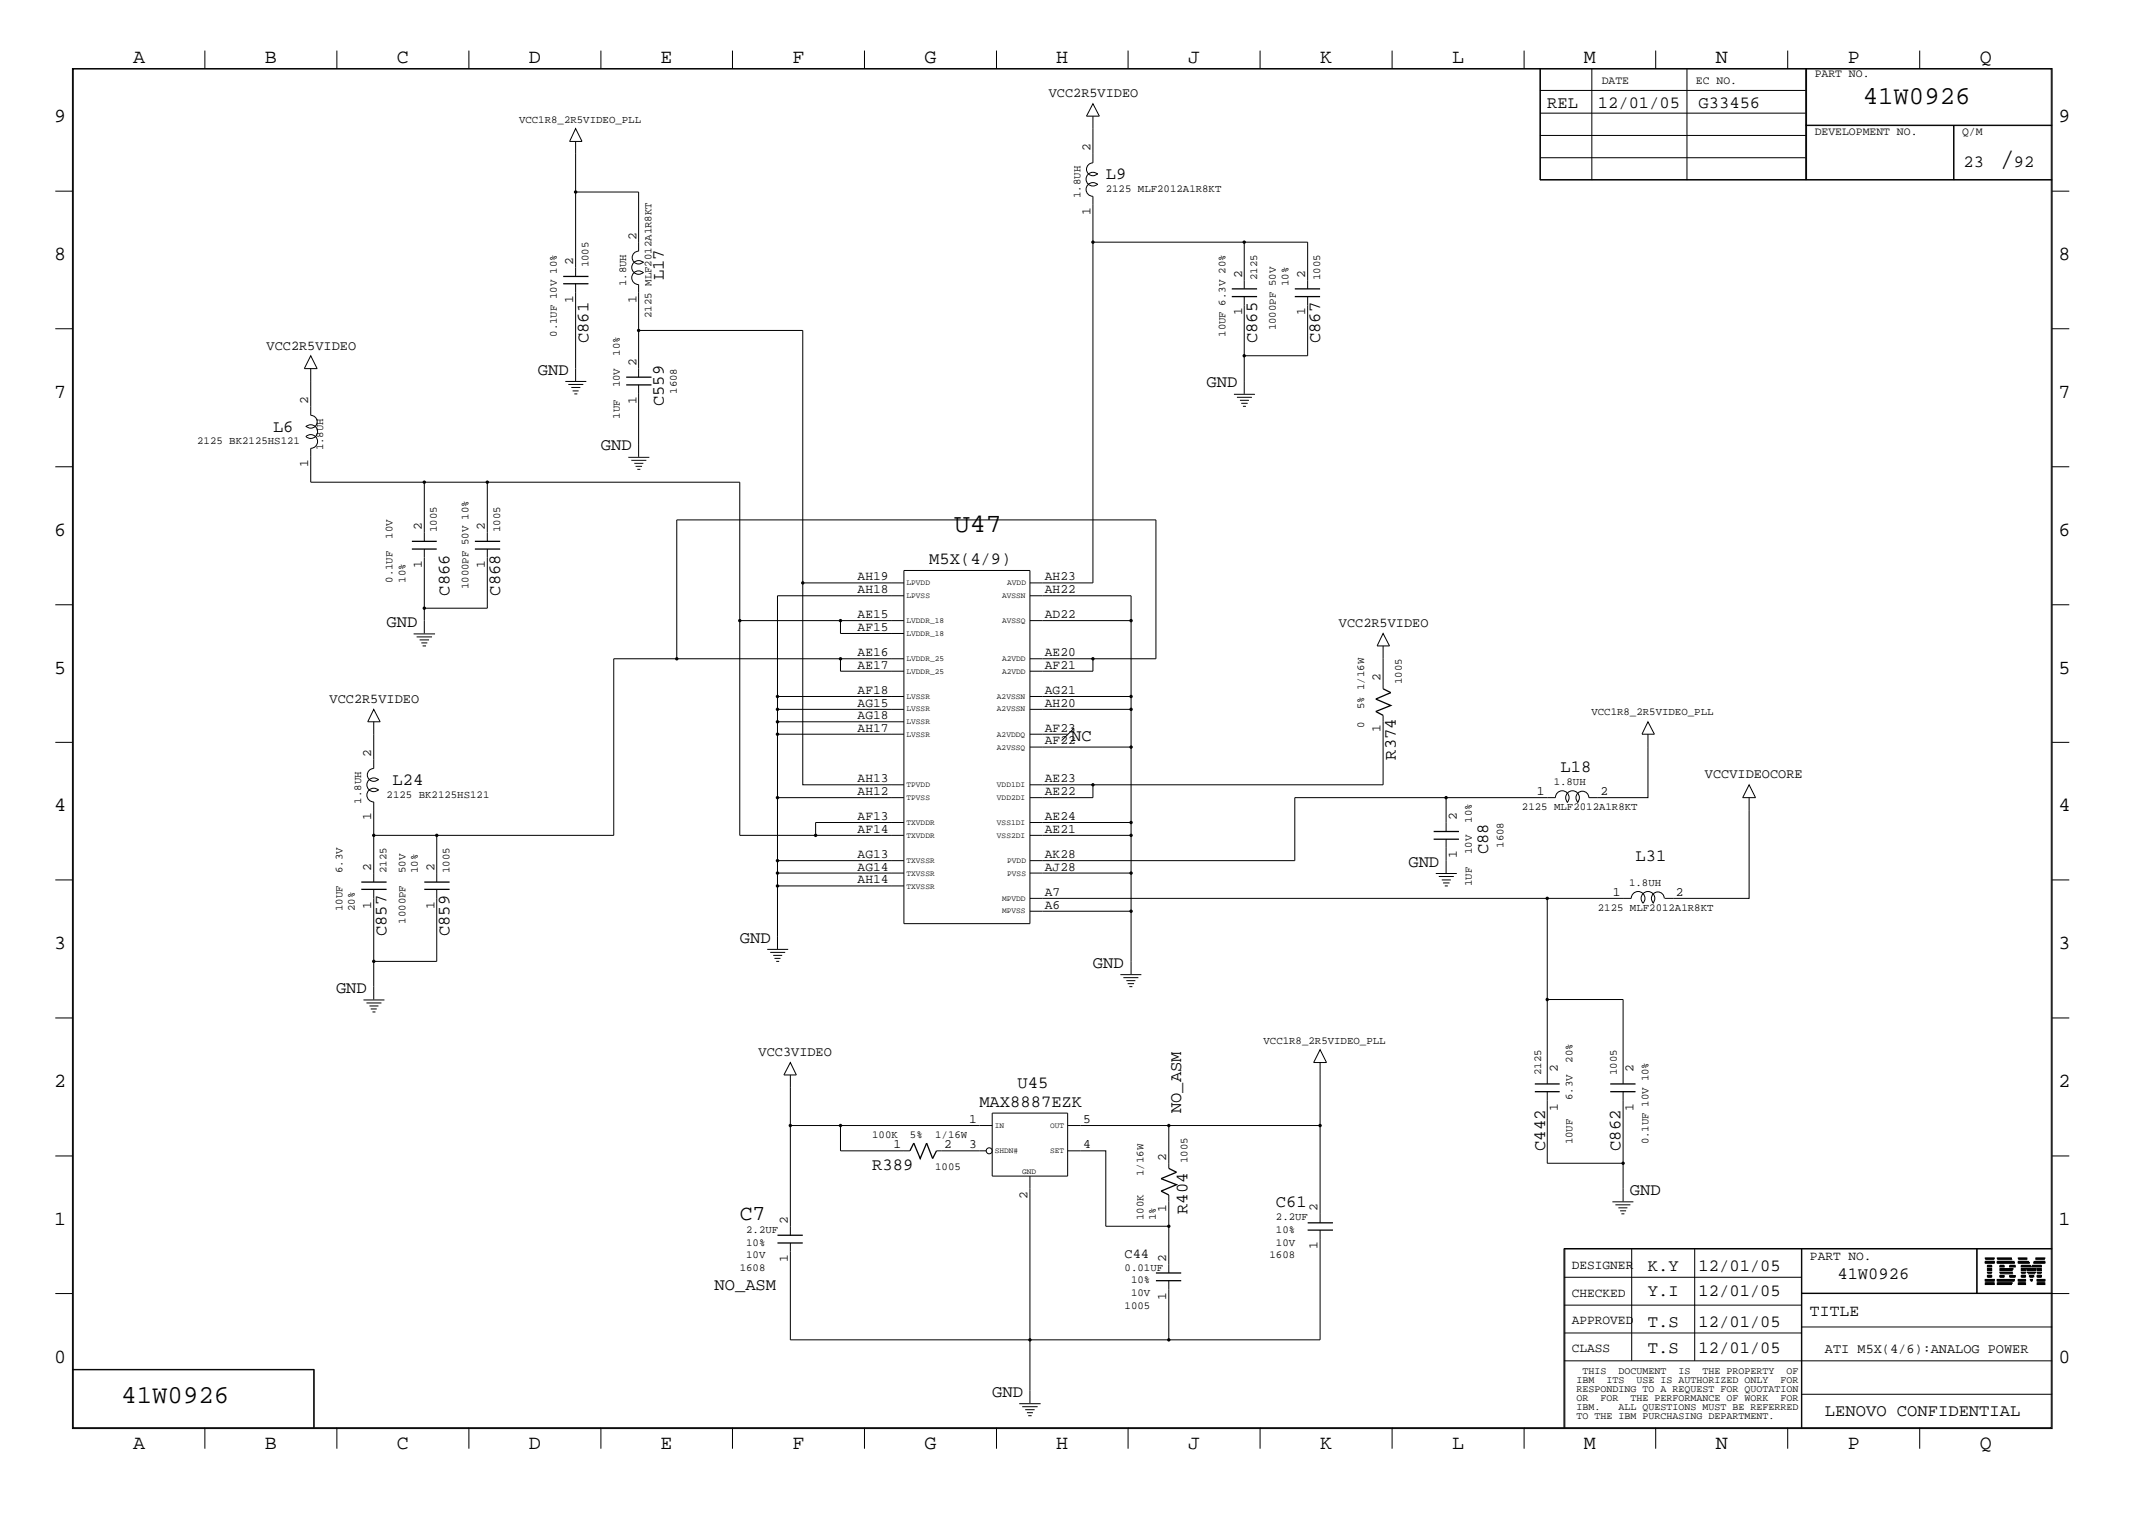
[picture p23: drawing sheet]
<svg xmlns="http://www.w3.org/2000/svg" width="423mm" height="300mm" viewBox="0 0 423 300" stroke-linecap="round" stroke-linejoin="round" font-family="sans-serif">
<defs><g id="words">
<g font-size="5.2">
<text x="395" y="32.9">/</text>
<text x="188.5" y="105.2">U47</text>
</g>
<g font-size="5.1">
<text x="368" y="20.5">41W0926</text>
<text x="24" y="277.2">41W0926</text>
</g>
<text font-size="4.2" x="146.1" y="241">C7</text>
<g font-size="4">
<text x="26.3" y="12.5">A</text>
<text x="52.3" y="12.5">B</text>
<text x="78.4" y="12.5">C</text>
<text x="104.5" y="12.5">D</text>
<text x="130.5" y="12.5">E</text>
<text x="156.5" y="12.5">F</text>
<text x="182.6" y="12.5">G</text>
<text x="208.6" y="12.5">H</text>
<text x="234.7" y="12.5">J</text>
<text x="260.8" y="12.5">K</text>
<text x="286.9" y="12.5">L</text>
<text x="312.8" y="12.5">M</text>
<text x="338.9" y="12.5">N</text>
<text x="365" y="12.5">P</text>
<text x="391.1" y="12.5">Q</text>
<text x="10.7" y="24.1">9</text>
<text x="406.7" y="24.1">9</text>
<text x="10.7" y="51.4">8</text>
<text x="406.7" y="51.4">8</text>
<text x="10.7" y="78.6">7</text>
<text x="406.7" y="78.6">7</text>
<text x="10.7" y="105.8">6</text>
<text x="406.7" y="105.8">6</text>
<text x="10.7" y="133.1">5</text>
<text x="406.7" y="133.1">5</text>
<text x="10.7" y="160.2">4</text>
<text x="406.7" y="160.2">4</text>
<text x="10.7" y="187.5">3</text>
<text x="406.7" y="187.5">3</text>
<text x="10.7" y="214.6">2</text>
<text x="406.7" y="214.6">2</text>
<text x="10.7" y="241.9">1</text>
<text x="406.7" y="241.9">1</text>
<text x="10.7" y="269.2">0</text>
<text x="406.7" y="269.2">0</text>
<text x="26.3" y="286.2">A</text>
<text x="52.3" y="286.2">B</text>
<text x="78.4" y="286.2">C</text>
<text x="104.5" y="286.2">D</text>
<text x="130.5" y="286.2">E</text>
<text x="156.5" y="286.2">F</text>
<text x="182.6" y="286.2">G</text>
<text x="208.6" y="286.2">H</text>
<text x="234.7" y="286.2">J</text>
<text x="260.8" y="286.2">K</text>
<text x="286.9" y="286.2">L</text>
<text x="312.8" y="286.2">M</text>
<text x="338.9" y="286.2">N</text>
<text x="365" y="286.2">P</text>
<text x="391.1" y="286.2">Q</text>
</g>
<g font-size="3.4">
<text x="305.6" y="21.4">REL</text>
<text x="315.6" y="21.4">12/01/05</text>
<text x="335.5" y="21.4">G33456</text>
<text x="218.4" y="35.4">L9</text>
<text x="387.9" y="32.9">23</text>
<text x="397.8" y="32.9">92</text>
<text x="131.1" y="55.4" transform="rotate(-90 131.1 55.4)">L17</text>
<text x="116.2" y="67.8" transform="rotate(-90 116.2 67.8)">C861</text>
<text x="248.3" y="67.8" transform="rotate(-90 248.3 67.8)">C865</text>
<text x="260.8" y="67.8" transform="rotate(-90 260.8 67.8)">C867</text>
<text x="106.3" y="74">GND</text>
<text x="238.3" y="76.5">GND</text>
<text x="131.1" y="80.3" transform="rotate(-90 131.1 80.3)">C559</text>
<text x="53.9" y="85.3">L6</text>
<text x="118.7" y="89">GND</text>
<text x="183.6" y="111.4">M5X(4/9)</text>
<text x="88.8" y="117.7" transform="rotate(-90 88.8 117.7)">C866</text>
<text x="98.8" y="117.7" transform="rotate(-90 98.8 117.7)">C868</text>
<text x="76.4" y="123.9">GND</text>
<text x="211.6" y="146.3">NC</text>
<text x="77.6" y="155">L24</text>
<text x="275.8" y="150" transform="rotate(-90 275.8 150)">R374</text>
<text x="308.3" y="152.6">L18</text>
<text x="278.2" y="171.3">GND</text>
<text x="294" y="168.7" transform="rotate(-90 294 168.7)">C88</text>
<text x="323.1" y="170">L31</text>
<text x="76.4" y="184.9" transform="rotate(-90 76.4 184.9)">C857</text>
<text x="88.8" y="184.9" transform="rotate(-90 88.8 184.9)">C859</text>
<text x="146.1" y="186.2">GND</text>
<text x="215.9" y="191.2">GND</text>
<text x="66.4" y="196.2">GND</text>
<text x="201" y="214.9">U45</text>
<text x="193.5" y="218.6">MAX8887EZK</text>
<text x="233.3" y="219.9" transform="rotate(-90 233.3 219.9)">NO_ASM</text>
<text x="305.2" y="227.3" transform="rotate(-90 305.2 227.3)">C442</text>
<text x="320.1" y="227.3" transform="rotate(-90 320.1 227.3)">C862</text>
<text x="172.3" y="231.1">R389</text>
<text x="234.6" y="239.8" transform="rotate(-90 234.6 239.8)">R404</text>
<text x="252.1" y="238.5">C61</text>
<text x="322" y="236.1">GND</text>
<text x="325.5" y="251">K.Y</text>
<text x="335.5" y="251">12/01/05</text>
<text x="141.1" y="254.8">NO_ASM</text>
<text x="325.5" y="255.9">Y.I</text>
<text x="335.5" y="255.9">12/01/05</text>
<text x="363" y="252.7">41W0926</text>
<text x="325.5" y="262.2">T.S</text>
<text x="335.5" y="262.2">12/01/05</text>
<text x="325.5" y="267.2">T.S</text>
<text x="335.5" y="267.2">12/01/05</text>
<text x="196" y="275.9">GND</text>
<text x="360.5" y="279.7">LENOVO CONFIDENTIAL</text>
</g>
<text font-size="3.2" x="357.5" y="260">TITLE</text>
<g font-size="2.7">
<text x="207.2" y="19.2">VCC2R5VIDEO</text>
<text x="52.7" y="69.1">VCC2R5VIDEO</text>
<text x="264.5" y="123.9">VCC2R5VIDEO</text>
<text x="65.1" y="138.9">VCC2R5VIDEO</text>
<text x="336.8" y="153.8">VCCVIDEOCORE</text>
<text x="149.9" y="208.6">VCC3VIDEO</text>
<text x="222.2" y="248.5">C44</text>
<text x="360.5" y="267.2">ATI M5X(4/6):ANALOG POWER</text>
</g>
<g font-size="2.5">
<text x="215.4" y="29.9" transform="rotate(-90 215.4 29.9)">2</text>
<text x="125.7" y="47.3" transform="rotate(-90 125.7 47.3)">2</text>
<text x="215.4" y="42.4" transform="rotate(-90 215.4 42.4)">1</text>
<text x="113.2" y="52.3" transform="rotate(-90 113.2 52.3)">2</text>
<text x="113.2" y="59.9" transform="rotate(-90 113.2 59.9)">1</text>
<text x="125.7" y="59.9" transform="rotate(-90 125.7 59.9)">1</text>
<text x="245.4" y="54.9" transform="rotate(-90 245.4 54.9)">2</text>
<text x="257.8" y="54.9" transform="rotate(-90 257.8 54.9)">2</text>
<text x="245.4" y="62.3" transform="rotate(-90 245.4 62.3)">1</text>
<text x="257.8" y="62.3" transform="rotate(-90 257.8 62.3)">1</text>
<text x="125.7" y="72.3" transform="rotate(-90 125.7 72.3)">2</text>
<text x="60.9" y="79.8" transform="rotate(-90 60.9 79.8)">2</text>
<text x="125.7" y="79.8" transform="rotate(-90 125.7 79.8)">1</text>
<text x="60.9" y="92.3" transform="rotate(-90 60.9 92.3)">1</text>
<text x="83.3" y="104.7" transform="rotate(-90 83.3 104.7)">2</text>
<text x="95.8" y="104.7" transform="rotate(-90 95.8 104.7)">2</text>
<text x="83.3" y="112.2" transform="rotate(-90 83.3 112.2)">1</text>
<text x="95.8" y="112.2" transform="rotate(-90 95.8 112.2)">1</text>
<text x="169.4" y="117.2">AH18</text>
<text x="169.4" y="114.6">AH19</text>
<text x="206.4" y="114.6">AH23</text>
<text x="206.4" y="117.2">AH22</text>
<text x="169.4" y="122.2">AE15</text>
<text x="169.4" y="124.6">AF15</text>
<text x="206.4" y="122.2">AD22</text>
<text x="169.4" y="129.6">AE16</text>
<text x="206.4" y="129.6">AE20</text>
<text x="169.4" y="132.1">AE17</text>
<text x="169.4" y="137.1">AF18</text>
<text x="206.4" y="132.1">AF21</text>
<text x="206.4" y="137.1">AG21</text>
<text x="272.7" y="134.6" transform="rotate(-90 272.7 134.6)">2</text>
<text x="169.4" y="139.6">AG15</text>
<text x="169.4" y="142.1">AG18</text>
<text x="206.4" y="139.6">AH20</text>
<text x="73.3" y="149.5" transform="rotate(-90 73.3 149.5)">2</text>
<text x="169.4" y="144.6">AH17</text>
<text x="206.4" y="144.6">AF23</text>
<text x="206.4" y="147.1">AF22</text>
<text x="272.7" y="144.6" transform="rotate(-90 272.7 144.6)">1</text>
<text x="169.4" y="154.5">AH13</text>
<text x="206.4" y="154.5">AE23</text>
<text x="169.4" y="157.1">AH12</text>
<text x="206.4" y="157.1">AE22</text>
<text x="303.6" y="157.1">1</text>
<text x="316.1" y="157.1">2</text>
<text x="73.3" y="162.1" transform="rotate(-90 73.3 162.1)">1</text>
<text x="169.4" y="164.5">AF14</text>
<text x="169.4" y="162.1">AF13</text>
<text x="206.4" y="162.1">AE24</text>
<text x="206.4" y="164.5">AE21</text>
<text x="287.8" y="162.1" transform="rotate(-90 287.8 162.1)">2</text>
<text x="73.3" y="172" transform="rotate(-90 73.3 172)">2</text>
<text x="85.9" y="172" transform="rotate(-90 85.9 172)">2</text>
<text x="169.4" y="169.5">AG13</text>
<text x="169.4" y="172">AG14</text>
<text x="206.4" y="169.5">AK28</text>
<text x="206.4" y="172">AJ28</text>
<text x="287.8" y="169.5" transform="rotate(-90 287.8 169.5)">1</text>
<text x="73.3" y="179.5" transform="rotate(-90 73.3 179.5)">1</text>
<text x="85.9" y="179.5" transform="rotate(-90 85.9 179.5)">1</text>
<text x="169.4" y="174.5">AH14</text>
<text x="206.4" y="179.5">A6</text>
<text x="206.4" y="177">A7</text>
<text x="318.6" y="177">1</text>
<text x="331" y="177">2</text>
<text x="307.8" y="211.8" transform="rotate(-90 307.8 211.8)">2</text>
<text x="322.7" y="211.8" transform="rotate(-90 322.7 211.8)">2</text>
<text x="191.4" y="221.8">1</text>
<text x="214" y="221.8">5</text>
<text x="307.8" y="219.4" transform="rotate(-90 307.8 219.4)">1</text>
<text x="322.7" y="219.4" transform="rotate(-90 322.7 219.4)">1</text>
<text x="176.5" y="226.8">1</text>
<text x="186.5" y="226.8">2</text>
<text x="191.4" y="226.8">3</text>
<text x="214" y="226.8">4</text>
<text x="230.4" y="229.3" transform="rotate(-90 230.4 229.3)">2</text>
<text x="202.9" y="236.8" transform="rotate(-90 202.9 236.8)">2</text>
<text x="230.4" y="239.4" transform="rotate(-90 230.4 239.4)">1</text>
<text x="260.3" y="239.3" transform="rotate(-90 260.3 239.3)">2</text>
<text x="155.6" y="241.8" transform="rotate(-90 155.6 241.8)">2</text>
<text x="155.6" y="249.3" transform="rotate(-90 155.6 249.3)">1</text>
<text x="230.4" y="249.3" transform="rotate(-90 230.4 249.3)">2</text>
<text x="260.3" y="246.8" transform="rotate(-90 260.3 246.8)">1</text>
<text x="310.5" y="250.6">DESIGNER</text>
<text x="357.5" y="248.8">PART NO.</text>
<text x="230.4" y="256.8" transform="rotate(-90 230.4 256.8)">1</text>
<text x="310.5" y="256.1">CHECKED</text>
<text x="310.5" y="261.5">APPROVED</text>
<text x="310.5" y="267">CLASS</text>
</g>
<g font-size="2.3">
<text x="316.4" y="16.7">DATE</text>
<text x="335" y="16.7">EC NO.</text>
<text x="358.5" y="15.2">PART NO.</text>
<text x="358.5" y="26.6">DEVELOPMENT NO.</text>
<text x="387.6" y="26.6">Q/M</text>
</g>
<g font-size="2.1">
<text x="102.5" y="24.2">VCC1R8_2R5VIDEO_PLL</text>
<text x="213.4" y="39.1" transform="rotate(-90 213.4 39.1)">1.8UH</text>
<text x="218.4" y="37.9">2125 MLF2012A1R8KT</text>
<text x="116.2" y="52.8" transform="rotate(-90 116.2 52.8)">1005</text>
<text x="123.7" y="56.6" transform="rotate(-90 123.7 56.6)">1.8UH</text>
<text x="248.3" y="55.4" transform="rotate(-90 248.3 55.4)">2125</text>
<text x="254.5" y="56.6" transform="rotate(-90 254.5 56.6)">10%</text>
<text x="260.8" y="55.4" transform="rotate(-90 260.8 55.4)">1005</text>
<text x="128.7" y="62.8" transform="rotate(-90 128.7 62.8)">2125 MLF2012A1R8KT</text>
<text x="252.1" y="65.3" transform="rotate(-90 252.1 65.3)">1000PF 50V</text>
<text x="110" y="66.5" transform="rotate(-90 110 66.5)">0.1UF 10V 10%</text>
<text x="122.4" y="70.3" transform="rotate(-90 122.4 70.3)">10%</text>
<text x="242.1" y="66.5" transform="rotate(-90 242.1 66.5)">10UF 6.3V 20%</text>
<text x="122.4" y="76.5" transform="rotate(-90 122.4 76.5)">10V</text>
<text x="133.7" y="77.8" transform="rotate(-90 133.7 77.8)">1608</text>
<text x="122.4" y="82.7" transform="rotate(-90 122.4 82.7)">1UF</text>
<text x="38.9" y="87.7">2125 BK2125HS121</text>
<text x="63.8" y="89" transform="rotate(-90 63.8 89)">1.8UH</text>
<text x="77.6" y="106.4" transform="rotate(-90 77.6 106.4)">10V</text>
<text x="86.3" y="105.2" transform="rotate(-90 86.3 105.2)">1005</text>
<text x="98.8" y="105.2" transform="rotate(-90 98.8 105.2)">1005</text>
<text x="77.6" y="115.1" transform="rotate(-90 77.6 115.1)">0.1UF</text>
<text x="80.1" y="115.1" transform="rotate(-90 80.1 115.1)">10%</text>
<text x="92.5" y="116.4" transform="rotate(-90 92.5 116.4)">1000PF 50V 10%</text>
<text x="276.9" y="135.1" transform="rotate(-90 276.9 135.1)">1005</text>
<text x="269.5" y="143.8" transform="rotate(-90 269.5 143.8)">0</text>
<text x="269.5" y="140.1" transform="rotate(-90 269.5 140.1)">5% 1/16W</text>
<text x="314.4" y="141.3">VCC1R8_2R5VIDEO_PLL</text>
<text x="306.9" y="155">1.8UH</text>
<text x="71.4" y="158.7" transform="rotate(-90 71.4 158.7)">1.8UH</text>
<text x="76.4" y="157.6">2125 BK2125HS121</text>
<text x="300.7" y="160">2125 MLF2012A1R8KT</text>
<text x="290.7" y="162.5" transform="rotate(-90 290.7 162.5)">10%</text>
<text x="297" y="167.5" transform="rotate(-90 297 167.5)">1608</text>
<text x="67.6" y="172.5" transform="rotate(-90 67.6 172.5)">6.3V</text>
<text x="76.4" y="172.5" transform="rotate(-90 76.4 172.5)">2125</text>
<text x="80.1" y="172.5" transform="rotate(-90 80.1 172.5)">50V</text>
<text x="82.5" y="172.5" transform="rotate(-90 82.5 172.5)">10%</text>
<text x="88.8" y="172.5" transform="rotate(-90 88.8 172.5)">1005</text>
<text x="290.7" y="168.7" transform="rotate(-90 290.7 168.7)">10V</text>
<text x="290.7" y="175" transform="rotate(-90 290.7 175)">1UF</text>
<text x="321.8" y="175">1.8UH</text>
<text x="67.6" y="180" transform="rotate(-90 67.6 180)">10UF</text>
<text x="70.1" y="180" transform="rotate(-90 70.1 180)">20%</text>
<text x="80.1" y="182.5" transform="rotate(-90 80.1 182.5)">1000PF</text>
<text x="315.6" y="180">2125 MLF2012A1R8KT</text>
<text x="249.6" y="206.2">VCC1R8_2R5VIDEO_PLL</text>
<text x="310.6" y="209.9" transform="rotate(-90 310.6 209.9)">20%</text>
<text x="304.5" y="212.3" transform="rotate(-90 304.5 212.3)">2125</text>
<text x="319.4" y="212.3" transform="rotate(-90 319.4 212.3)">1005</text>
<text x="310.6" y="217.3" transform="rotate(-90 310.6 217.3)">6.3V</text>
<text x="172.3" y="224.8">100K</text>
<text x="179.7" y="224.8">5%</text>
<text x="184.7" y="224.8">1/16W</text>
<text x="310.6" y="226.1" transform="rotate(-90 310.6 226.1)">10UF</text>
<text x="325.6" y="226.1" transform="rotate(-90 325.6 226.1)">0.1UF 10V 10%</text>
<text x="184.7" y="231.1">1005</text>
<text x="225.9" y="232.3" transform="rotate(-90 225.9 232.3)">1/16W</text>
<text x="234.6" y="229.8" transform="rotate(-90 234.6 229.8)">1005</text>
<text x="147.4" y="243.5">2.2UF</text>
<text x="225.9" y="241" transform="rotate(-90 225.9 241)">100K</text>
<text x="228.3" y="241" transform="rotate(-90 228.3 241)">1%</text>
<text x="252.1" y="243.5">10%</text>
<text x="252.1" y="241">2.2UF</text>
<text x="146.1" y="251">1608</text>
<text x="147.4" y="248.5">10V</text>
<text x="147.4" y="246">10%</text>
<text x="222.2" y="251">0.01UF</text>
<text x="250.8" y="248.5">1608</text>
<text x="252.1" y="246">10V</text>
<text x="223.4" y="255.9">10V</text>
<text x="223.4" y="253.5">10%</text>
<text x="222.2" y="258.5">1005</text>
</g>
<g font-size="2">
<text x="311.4" y="273.2">IBM</text>
<text x="311.4" y="275">RESPONDING TO A REQUEST FOR QUOTATION</text>
<text x="312.6" y="271.4">THIS</text>
<text x="317.3" y="273.2">ITS</text>
<text x="319.7" y="271.4">DOCUMENT</text>
<text x="323.3" y="273.2">USE IS AUTHORIZED ONLY</text>
<text x="331.6" y="271.4">IS</text>
<text x="336.3" y="271.4">THE PROPERTY</text>
<text x="351.7" y="273.2">FOR</text>
<text x="352.9" y="271.4">OF</text>
<text x="311.4" y="276.7">OR</text>
<text x="311.4" y="278.6">IBM.</text>
<text x="311.4" y="280.2">TO THE IBM PURCHASING DEPARTMENT.</text>
<text x="316.1" y="276.7">FOR</text>
<text x="319.7" y="278.6">ALL QUESTIONS MUST BE REFERRED</text>
<text x="322.1" y="276.7">THE PERFORMANCE OF WORK</text>
<text x="351.7" y="276.7">FOR</text>
</g>
<g font-size="1.6">
<text x="179.1" y="115.7">LPVDD</text>
<text x="179.1" y="118.1">LPVSS</text>
<text x="198" y="118.1">AVSSN</text>
<text x="199" y="115.7">AVDD</text>
<text x="179.1" y="123.1">LVDDR_18</text>
<text x="179.1" y="125.6">LVDDR_18</text>
<text x="198" y="123.1">AVSSQ</text>
<text x="179.1" y="130.6">LVDDR_25</text>
<text x="198" y="130.6">A2VDD</text>
<text x="179.1" y="133.1">LVDDR_25</text>
<text x="198" y="133.1">A2VDD</text>
<text x="179.1" y="138.1">LVSSR</text>
<text x="179.1" y="140.5">LVSSR</text>
<text x="179.1" y="143.1">LVSSR</text>
<text x="196.9" y="138.1">A2VSSN</text>
<text x="196.9" y="140.5">A2VSSN</text>
<text x="179.1" y="145.5">LVSSR</text>
<text x="196.9" y="145.5">A2VDDQ</text>
<text x="196.9" y="148.1">A2VSSQ</text>
<text x="179.1" y="155.5">TPVDD</text>
<text x="196.9" y="155.5">VDD1DI</text>
<text x="179.1" y="158">TPVSS</text>
<text x="196.9" y="158">VDD2DI</text>
<text x="179.1" y="163">TXVDDR</text>
<text x="179.1" y="165.5">TXVDDR</text>
<text x="196.9" y="163">VSS1DI</text>
<text x="196.9" y="165.5">VSS2DI</text>
<text x="179.1" y="170.5">TXVSSR</text>
<text x="179.1" y="173">TXVSSR</text>
<text x="199" y="170.5">PVDD</text>
<text x="199" y="173">PVSS</text>
<text x="179.1" y="175.5">TXVSSR</text>
<text x="198" y="178">MPVDD</text>
<text x="198" y="180.4">MPVSS</text>
<text x="196.5" y="222.8">IN</text>
<text x="196.5" y="227.8">SHDN#</text>
<text x="207.4" y="222.8">OUT</text>
<text x="207.4" y="227.8">SET</text>
<text x="201.9" y="231.8">GND</text>
</g>
</g></defs>
<g fill="none" stroke="#000" stroke-width=".25">
<path d="M111.3 56h4.9M111.3 54.6h4.9M243.3 58.6h5M243.3 57.1h5M255.8 58.6h5M255.8 57.1h5M123.7 76h5M123.7 74.5h5M81.4 108.5h4.9M81.4 106.9h4.9M93.8 108.5h5M93.8 106.9h5"/>
<path d="M273.2 136.1l1.5 .7-2.9 1.3 2.9 1.3-2.9 1.1 1.4 .8M71.4 175.7h5M71.4 174.2h5M83.8 175.7h5M83.8 174.2h5M283.2 165.8h5M283.2 164.3h5M303.2 215.6h4.9M303.2 214.1h4.9M318.1 215.6h5M318.1 214.1h5M179.7 227.3l.8-1.5 1.3 3.1 1.2-3.1 1.2 3.1 .8-1.6"/>
<path d="M230.9 230.8l1.5 .8-3 1.2 3 1.2-3 1.3 1.5 .8M153.6 245.5h5M153.6 244h5M228.3 253h5M228.3 251.5h5M258.3 243h5M258.3 241.6h5"/>
</g>
<g fill="none" stroke="#000" stroke-width=".2">
<path d="M14.3 13.5h391.1v268.7h-391.1zM14.5 13.6h390.7v268.4h-390.7zM40.5 10v3.5M66.5 10v3.5M92.6 10v3.5M118.7 10v3.5M144.7 10v3.5M170.8 10v3.5M196.9 10v3.5M222.8 10v3.5M248.9 10v3.5M275 10v3.5"/>
<path d="M301.1 10v3.5M304.2 13.5v22.1h101.2M304.2 17.9h52.5M304.3 13.5v22.1M314.5 13.5v22.1M327.1 10v3.5M333.2 13.5v22.1M353.1 10v3.5M356.7 13.5v22.1M356.9 13.5v22.1M379.2 10v3.5M10.9 37.8h3.4"/>
<path d="M113.7 25.4l1.3 2.5h-2.5zM113.7 37.9h12.5v11.7a1.27 1.27 0 0 0-1.2 1.8 1.27 1.27 0 0 0 2.1 .3M113.7 27.9v26.7M215.9 20.5l1.3 2.4h-2.6zM215.9 22.9v9.3a1.27 1.27 0 0 0-1.2 1.8 1.27 1.27 0 0 0 2.2 .3M216.9 36.5a1.35 1.35 0 0 0-2.3 .4 1.35 1.35 0 0 0 1.3 1.9v76.3h-12.4M216.9 34.4a1.35 1.35 0 0 0-2 0 1.35 1.35 0 0 0 0 1.9 1.35 1.35 0 0 0 2 0M304.2 35.5h101.2M304.2 26.8h52.5M304.2 22.4h52.5M304.3 31.2h52.4M356.7 24.8h48.7"/>
<path d="M356.7 24.7h48.7M385.9 24.8v10.8M386 24.8v10.8M405.4 37.8h3.4M113.7 56v19.3M127.1 53.9a1.35 1.35 0 0 0-2.2 .4 1.35 1.35 0 0 0 1.3 1.9v9.1h32.4v49.8h20M127.1 51.9a1.35 1.35 0 0 0-1.9 0 1.35 1.35 0 0 0 0 1.9 1.35 1.35 0 0 0 1.9 0M215.9 47.8h42.4v9.3M245.8 47.8v9.3M245.8 58.6v19.2M258.3 58.6v11.7h-12.5M10.9 64.9h3.4"/>
<path d="M61.4 70.3l1.3 2.5h-2.6zM61.4 72.8v9.2a1.27 1.27 0 0 1 1.1 1.8 1.27 1.27 0 0 1-2.1 .3M111.7 75.4h4.1M112.3 75.9h2.9M112.9 76.5h1.7M113.1 77.2h1.2M113.5 77.8h.5M126.2 65.3v9.2M126.2 76v14.3M243.8 77.9h4.1M244.3 78.5h3M244.9 79.1h1.8"/>
<path d="M245.2 79.7h1.3M405.4 64.9h3.4M10.9 92.2h3.4M60.4 84.3a1.36 1.36 0 0 1 1.9 0 1.36 1.36 0 0 1 0 1.9 1.36 1.36 0 0 1-1.9 0 1.35 1.35 0 0 1 2.2 .5 1.35 1.35 0 0 1-1.2 1.9v6.7h84.7v27.3h32.5M83.8 95.3v11.6M96.3 95.3v11.6M124.1 90.3h4.2M124.7 90.9h3M125.3 91.5h1.8M125.6 92.1h1.2M125.9 92.7h.6M245.5 80.3h.6"/>
<path d="M405.4 92.2h3.4M10.9 119.5h3.4M83.8 108.5v16.6M96.3 108.5v11.6h-12.5M158.6 115.1v39.9h20M178.6 112.7h24.9v69.8h-24.9zM178.6 117.7h-25v69.8M203.5 117.7h19.9v4.9h-19.9M405.4 119.5h3.4M81.7 125.2h4.2M82.3 125.8h3M82.9 126.4h1.9"/>
<path d="M83.2 127h1.2M83.5 127.6h.7M133.7 130.1h44.9M146.1 122.6v42.4h32.5M153.6 137.6h25M166 122.6v2.5h12.6M166 130.1v2.5h12.6M203.5 130.1h24.8v-27.4h-94.6v27.4h-12.5v34.9h-34.9v9.2M215.9 130.1v2.5h-12.4M223.4 122.6v15h-19.9M223.4 137.6v2.5h-19.9M273.2 125.1l1.3 2.5h-2.5z"/>
<path d="M273.2 127.6v8.5M10.9 146.6h3.4M73.8 140.1l1.3 2.5h-2.5zM73.8 142.6v9.2a1.27 1.27 0 0 0-1.1 1.8 1.27 1.27 0 0 0 2.1 .3M74.8 156.1a1.35 1.35 0 0 0-2.2 .4 1.35 1.35 0 0 0 1.2 1.9v6.6M74.8 154.1a1.35 1.35 0 0 0-1.9 0 1.35 1.35 0 0 0 0 1.9 1.35 1.35 0 0 0 1.9 0M153.6 142.6h25M153.6 157.6h25M153.6 145h25M153.6 140.1h25M203.5 145h7.4M212.2 143.8l-2.5 2.5"/>
<path d="M215.9 155v2.6h-12.4M223.4 140.1v7.5h-19.9M223.4 147.6v14.9h-19.9M273.2 141.3v13.7h-69.7M285.7 157.6v6.7M309.6 158.5a1.35 1.35 0 0 0-.5-2.2 1.35 1.35 0 0 0-1.8 1.3h-51.5v12.4h-52.3M309.7 158.5a1.35 1.35 0 0 1 0-1.9 1.35 1.35 0 0 1 1.9 0 1.35 1.35 0 0 1 0 1.9M325.5 142.6l1.3 2.4h-2.4zM325.5 145v12.6h-11.6a1.27 1.27 0 0 0-1.8-1.2 1.27 1.27 0 0 0-.3 2.1M345.5 155l1.3 2.6h-2.5zM345.5 157.6v19.9h-16.7M405.4 146.6h3.4"/>
<path d="M10.9 173.8h3.4M73.8 175.7v21.7M86.3 165h-12.5v9.2M86.3 175.7v14.2h-12.5M153.6 170h25M153.6 172.5h25M153.6 175h25M178.6 162.5h-17.5v2.5M203.5 177.5h118.7a1.35 1.35 0 0 1 1.9-1.3 1.35 1.35 0 0 1 .5 2.2 1.36 1.36 0 0 1 0-1.9 1.36 1.36 0 0 1 1.9 0 1.36 1.36 0 0 1 0 1.9M223.4 162.5v2.5h-19.9M223.4 165v7.5h-19.9M223.4 172.5v19.9"/>
<path d="M283.6 172.6h4.2M284.2 173.1h3M284.8 173.8h1.8M285.1 174.4h1.2M285.4 175h.6M285.7 165.8v6.7M305.6 177.5v36.6M328.8 177.5a1.27 1.27 0 0 0-1.8-1.2 1.27 1.27 0 0 0-.3 2.1M405.4 173.8h3.4M71.8 197.5h4.1M72.4 198.1h3M73 198.7h1.8"/>
<path d="M73.2 199.3h1.2M73.6 199.9h.6M151.6 187.5h4.1M152.1 188.1h3M152.7 188.7h1.8M153 189.3h1.2M153.3 189.9h.6M203.5 180h19.9M221.3 192.5h4.2M221.9 193.1h3M222.5 193.7h1.8M222.8 194.3h1.2"/>
<path d="M223.1 194.9h.6M305.6 197.4h15v16.7M10.9 201.1h3.4M156.1 209.9l1.2 2.4h-2.4zM156.1 212.3v10M196 219.9h14.9v12.4h-14.9zM260.8 207.3l1.2 2.6h-2.5zM260.8 209.9v31.7M305.6 215.6v14.2h15v7.5M320.6 215.6v14.2M405.4 201.1h3.4M10.9 228.3h3.4"/>
<path d="M166 222.3h-9.9v21.7M185 227.3h9.8M196 222.3h-30v5h13.7M203.5 232.3v44.9M210.9 222.3h20v8.5M210.9 227.3h7.5v14.9h12.5M230.9 222.3h29.9M230.9 236.1v15.4M318.5 237.4h4.2M319.1 238h3M319.7 238.6h1.8M320 239.2h1.2"/>
<path d="M320.3 239.8h.6M405.4 228.3h3.4M10.9 255.5h3.4M230.9 253v11.7M260.8 243v21.7h-104.7v-19.2M308.9 246.7h96.5M308.9 257.8h47M308.9 252.3h47M309.1 246.6v35.4M322.3 246.6v22.2M334.8 246.6v22.2M355.9 246.6v35.4"/>
<path d="M355.9 255.4h49.5M355.9 255.5h52.9M390.5 246.6v8.9M390.6 246.6v8.9M392.2 253.7h1.8zM392.2 253.6h1.8zM392.2 253.4l1.8 .1zM392.2 253l1.8 .1zM392.2 252.8l1.8 .1zM392.2 252.7l1.8 .1zM392.2 249.4l1.8 .1zM392.2 249.3l1.8 .1z"/>
<path d="M392.2 249.2l1.8 .1zM392.2 248.8h1.8zM392.2 248.7h1.8zM392.2 248.5l1.8 .1zM392.6 252.3h.8zM392.6 252.1l.8 .1zM392.6 252l.8 .1zM392.6 251.6h.8zM392.6 251.5h.8zM392.6 251.3l.8 .1zM392.6 250.9l.8 .1zM392.6 250.8h.8z"/>
<path d="M392.6 250.6l.8 .1zM392.6 250.2l.8 .1zM392.6 250l.8 .1zM392.6 249.9h.8zM394.5 253.7h2.8zM394.5 253.6h2.9zM394.5 253.4l3 .1zM394.5 248.8h3zM394.5 248.7h2.9zM394.5 248.5l2.8 .1zM394.5 253l3.3 .1zM394.5 252.8l3.4 .1z"/>
<path d="M394.5 252.7l3.4 .1zM394.5 249.4l3.4 .1zM394.5 249.3l3.4 .1zM394.5 249.2l3.3 .1zM395.1 251.6h2.6zM395.1 251.5h2.5zM395.1 251.3l2.4 .1zM395.1 250.9l2.4 .1zM395.1 250.8h2.5zM395.1 250.6l2.6 .1zM395.1 252.3h.8zM395.1 252.1l.8 .1z"/>
<path d="M395.1 252l.8 .1zM395.1 250.2l.8 .1zM395.1 250l.8 .1zM395.1 249.9h.8zM397 252.3h1.1zM397 252.1l1.1 .1zM397 252l1.1 .1zM397 250.2l1.1 .1zM397 250l1.1 .1zM397 249.9h1.1zM398.7 253.7h1.4zM398.7 253.6h1.4z"/>
<path d="M398.7 253.4l1.4 .1zM398.7 253l1.4 .1zM398.7 252.8l1.4 .1zM398.7 252.7l1.4 .1zM398.7 249.4l2.2 .1zM398.7 249.3l2.1 .1zM398.7 249.2l2 .1zM398.7 248.8h1.8zM398.7 248.7h1.8zM398.7 248.5l1.7 .1zM399.3 252.3h.8zM399.3 252.1l.8 .1z"/>
<path d="M399.3 252l.8 .1zM399.3 251.6h.8zM399.3 251.5h.8zM399.3 251.3l.8 .1zM399.3 250.9l.8 .1zM399.3 250.8h.8zM399.3 250.6l.8 .1zM399.3 250.2l1.9 .1zM399.3 250l1.9 .1zM399.3 249.9h1.8zM400.3 250.6l2 .1zM400.4 250.9l1.8 .1z"/>
<path d="M400.4 250.8h1.8zM400.5 251.3l1.6 .1zM400.6 251.5h1.5zM400.6 251.6h1.4zM400.9 252.1l.8 .1zM400.9 252l.8 .1zM401 252.3h.7zM401.1 252.7l.4 .1zM401.2 252.8l.3 .1zM401.2 253l.2 .1zM401.4 250.2l1.9 .1zM401.5 250l1.8 .1z"/>
<path d="M401.5 249.9h1.8zM401.7 249.4l2.2 .1zM401.8 249.3l2.1 .1zM401.8 249.2l2.1 .1zM402.1 248.8h1.8zM402.1 248.7h1.8zM402.2 248.5l1.7 .1zM402.4 253.7h1.5zM402.4 253.6h1.5zM402.4 253.4l1.5 .1zM402.4 253l1.5 .1zM402.4 252.8l1.5 .1z"/>
<path d="M402.4 252.7l1.5 .1zM402.4 252.3h.9zM402.4 252.1l.9 .1zM402.4 252l.9 .1zM402.4 251.6h.9zM402.4 251.5h.9zM402.4 251.3l.9 .1zM402.4 250.9l.9 .1zM402.4 250.8h.9zM402.4 250.6l.9 .1zM405.4 246.6h-96.5v35.4M14.3 270.5h47.8v11.5"/>
<path d="M14.3 270.6h47.8M62 270.5v11.5M201.3 277.3h4.3M201.9 277.9h3.1M202.5 278.5h1.9M202.9 279.1h1.1M203.1 279.7h.7M308.9 268.8h96.5M308.9 263.3h47M355.9 275.4h49.5M355.9 262.1h49.5M40.5 282v4.2"/>
<path d="M66.5 282v4.2M92.6 282v4.2M118.7 282v4.2M144.7 282v4.2M170.8 282v4.2M196.9 282v4.2M222.8 282v4.2M248.9 282v4.2M275 282v4.2M301.1 282v4.2M327.1 282v4.2M353.1 282v4.2"/>
<path d="M379.2 282v4.2"/>
<circle cx="195.4" cy="227.3" r=".59"/>
</g>
<g fill="#000">
<circle cx="113.7" cy="37.9" r=".34"/>
<circle cx="215.9" cy="47.8" r=".34"/>
<circle cx="245.8" cy="47.8" r=".34"/>
<circle cx="126.2" cy="65.3" r=".34"/>
<circle cx="245.8" cy="70.3" r=".34"/>
<circle cx="83.8" cy="95.2" r=".34"/>
<circle cx="96.3" cy="95.2" r=".34"/>
<circle cx="158.6" cy="115.1" r=".34"/>
<circle cx="83.8" cy="120.1" r=".34"/>
<circle cx="133.7" cy="130.1" r=".34"/>
<circle cx="146.1" cy="122.6" r=".34"/>
<circle cx="153.6" cy="137.6" r=".34"/>
<circle cx="166" cy="122.6" r=".34"/>
<circle cx="166" cy="130.1" r=".34"/>
<circle cx="215.9" cy="130.1" r=".34"/>
<circle cx="223.4" cy="137.6" r=".34"/>
<circle cx="223.4" cy="122.6" r=".34"/>
<circle cx="153.6" cy="157.6" r=".34"/>
<circle cx="153.6" cy="142.6" r=".34"/>
<circle cx="153.6" cy="140.1" r=".34"/>
<circle cx="153.6" cy="145" r=".34"/>
<circle cx="215.9" cy="155" r=".34"/>
<circle cx="223.4" cy="140.1" r=".34"/>
<circle cx="223.4" cy="147.6" r=".34"/>
<circle cx="285.7" cy="157.6" r=".34"/>
<circle cx="73.8" cy="165" r=".34"/>
<circle cx="86.3" cy="165" r=".34"/>
<circle cx="153.6" cy="175" r=".34"/>
<circle cx="153.6" cy="170" r=".34"/>
<circle cx="153.6" cy="172.5" r=".34"/>
<circle cx="161.1" cy="165" r=".34"/>
<circle cx="223.4" cy="162.5" r=".34"/>
<circle cx="223.4" cy="165" r=".34"/>
<circle cx="223.4" cy="172.5" r=".34"/>
<circle cx="305.6" cy="177.5" r=".34"/>
<circle cx="73.8" cy="189.9" r=".34"/>
<circle cx="223.4" cy="180" r=".34"/>
<circle cx="305.6" cy="197.4" r=".34"/>
<circle cx="156.1" cy="222.3" r=".34"/>
<circle cx="166" cy="222.3" r=".34"/>
<circle cx="230.9" cy="222.3" r=".34"/>
<circle cx="260.8" cy="222.3" r=".34"/>
<circle cx="320.6" cy="229.8" r=".34"/>
<circle cx="230.9" cy="242.2" r=".34"/>
<circle cx="203.5" cy="264.7" r=".34"/>
<circle cx="230.9" cy="264.7" r=".34"/>
</g>
<use href="#words"/>
</svg>
